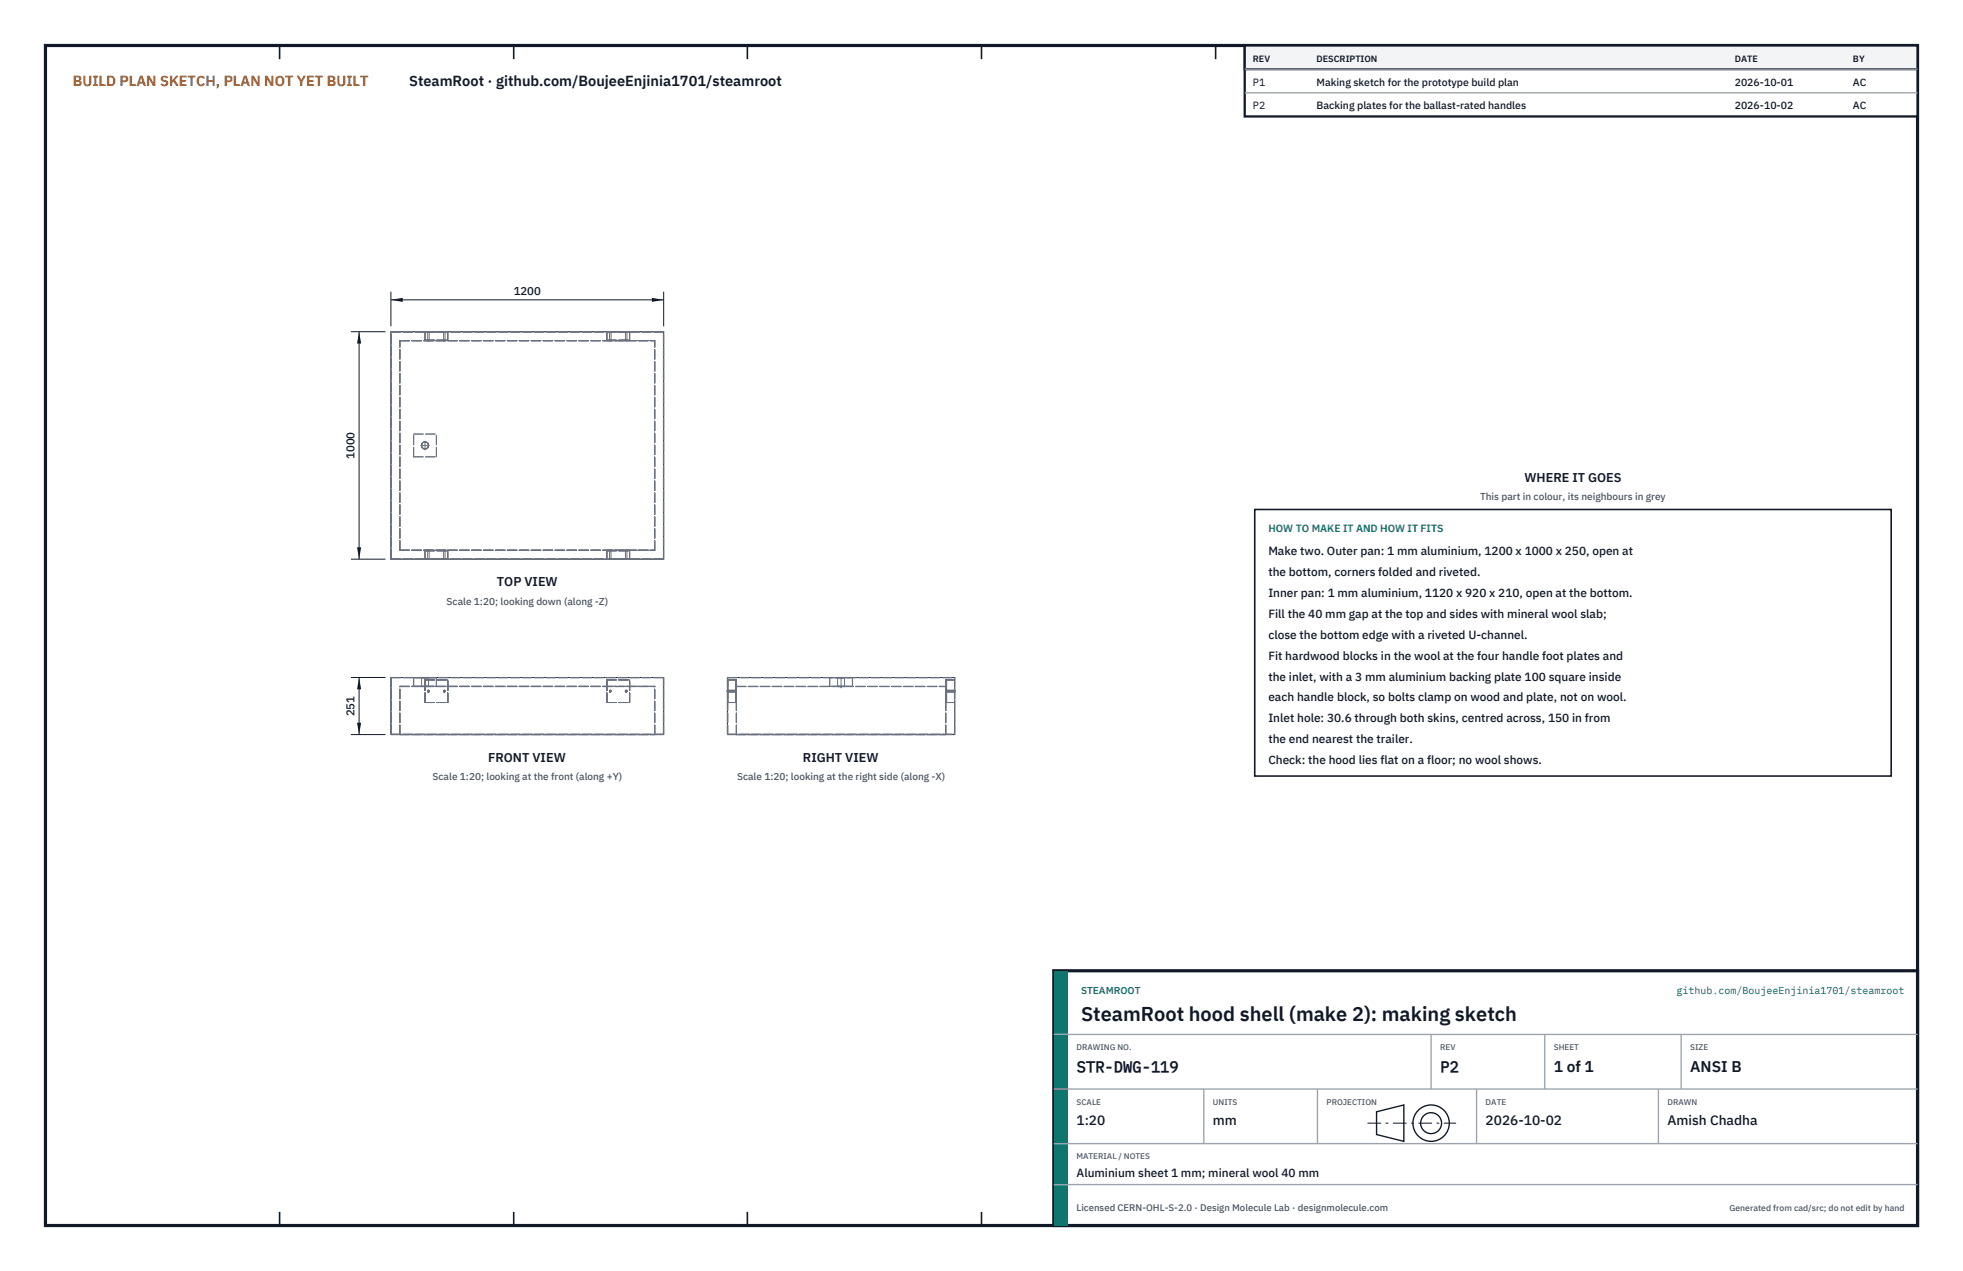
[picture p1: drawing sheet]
<svg xmlns="http://www.w3.org/2000/svg" width="432mm" height="279mm" viewBox="0 0 432 279" stroke-linecap="round" stroke-linejoin="round" font-family="sans-serif">
<defs><g id="words">
<text font-size="4.4" fill="#111827" x="237.8" y="224.4">SteamRoot hood shell (make 2): making sketch</text>
<g font-size="3.4" fill="#111827">
<text x="236.8" y="235.6">STR-DWG-119</text>
<text x="316.8" y="235.6">P2</text>
<text x="341.8" y="235.6">1 of 1</text>
<text x="371.8" y="235.6">ANSI B</text>
</g>
<text font-size="3.2" fill="#b45309" x="16" y="19">BUILD PLAN SKETCH, PLAN NOT YET BUILT</text>
<text font-size="3.2" fill="#111827" x="90" y="19">SteamRoot · github.com/BoujeeEnjinia1701/steamroot</text>
<g font-size="3" fill="#111827">
<text x="236.8" y="247.2">1:20</text>
<text x="266.8" y="247.2">mm</text>
<text x="326.8" y="247.2">2026-10-02</text>
<text x="366.8" y="247.2">Amish Chadha</text>
</g>
<g font-size="2.8" fill="#111827">
<text x="335.3" y="106">WHERE IT GOES</text>
<text x="109.3" y="128.9">TOP VIEW</text>
<text x="107.4" y="167.5">FRONT VIEW</text>
<text x="176.6" y="167.5">RIGHT VIEW</text>
</g>
<g font-size="2.6" fill="#111827">
<text x="279" y="122">Make two. Outer pan: 1 mm aluminium, 1200 x 1000 x 250, open at</text>
<text x="279" y="126.6">the bottom, corners folded and riveted.</text>
<text x="279" y="131.2">Inner pan: 1 mm aluminium, 1120 x 920 x 210, open at the bottom.</text>
<text x="279" y="135.8">Fill the 40 mm gap at the top and sides with mineral wool slab;</text>
<text x="279" y="140.4">close the bottom edge with a riveted U-channel.</text>
<text x="279" y="145">Fit hardwood blocks in the wool at the four handle foot plates and</text>
<text x="279" y="149.6">the inlet, with a 3 mm aluminium backing plate 100 square inside</text>
<text x="279" y="154.2">each handle block, so bolts clamp on wood and plate, not on wool.</text>
<text x="279" y="158.8">Inlet hole: 30.6 through both skins, centred across, 150 in from</text>
<text x="279" y="163.4">the end nearest the trailer.</text>
<text x="279" y="168">Check: the hood lies flat on a floor; no wool shows.</text>
<text x="236.8" y="258.8">Aluminium sheet 1 mm; mineral wool 40 mm</text>
</g>
<g font-size="2.5" fill="#111827">
<text x="113" y="64.9">1200</text>
<text x="78" y="100.9" transform="rotate(-90 78 100.9)">1000</text>
<text x="78" y="157.5" transform="rotate(-90 78 157.5)">251</text>
</g>
<g font-size="2.3" fill="#111827">
<text x="275.6" y="18.8">P1</text>
<text x="275.6" y="24">P2</text>
<text x="289.6" y="18.8">Making sketch for the prototype build plan</text>
<text x="289.6" y="24">Backing plates for the ballast-rated handles</text>
<text x="381.6" y="18.8">2026-10-01</text>
<text x="381.6" y="24">2026-10-02</text>
<text x="407.6" y="18.8">AC</text>
<text x="407.6" y="24">AC</text>
</g>
<text font-size="2.3" fill="#0f766e" x="279" y="117">HOW TO MAKE IT AND HOW IT FITS</text>
<g font-size="2.2" fill="#4b5563">
<text x="325.6" y="110">This part in colour, its neighbours in grey</text>
<text x="98.2" y="132.9">Scale 1:20; looking down (along -Z)</text>
<text x="95.2" y="171.5">Scale 1:20; looking at the front (along +Y)</text>
<text x="162.1" y="171.5">Scale 1:20; looking at the right side (along -X)</text>
</g>
<g font-size="2.2" fill="#0f766e">
<text x="237.8" y="218.4">STEAMROOT</text>
<text x="368.8" y="218.4">github.com/BoujeeEnjinia1701/steamroot</text>
</g>
<text font-size="2.1" fill="#4b5563" x="236.8" y="266.2">Licensed CERN-OHL-S-2.0 · Design Molecule Lab · designmolecule.com</text>
<g font-size="2" fill="#111827">
<text x="275.6" y="13.6">REV</text>
<text x="289.6" y="13.6">DESCRIPTION</text>
<text x="381.6" y="13.6">DATE</text>
<text x="407.6" y="13.6">BY</text>
</g>
<text font-size="1.9" fill="#4b5563" x="380.4" y="266.2">Generated from cad/src; do not edit by hand</text>
<g font-size="1.8" fill="#4b5563">
<text x="236.8" y="230.8">DRAWING NO.</text>
<text x="316.8" y="230.8">REV</text>
<text x="341.8" y="230.8">SHEET</text>
<text x="371.8" y="230.8">SIZE</text>
<text x="236.8" y="242.8">SCALE</text>
<text x="266.8" y="242.8">UNITS</text>
<text x="291.8" y="242.8">PROJECTION</text>
<text x="326.8" y="242.8">DATE</text>
<text x="366.8" y="242.8">DRAWN</text>
<text x="236.8" y="254.8">MATERIAL / NOTES</text>
</g>
</g></defs>
<path d="M10 10h411.8v259.4h-411.8z" fill="none" stroke="#111827" stroke-width=".7" stroke-linecap="butt"/>
<g fill="none" stroke="#111827" stroke-width=".35">
<path d="M61.5 10v3M113 10v3M164.4 10v3M215.9 10v3M267.4 10v3M318.9 10v3M370.3 10v3M61.5 266.4v3M113 266.4v3M164.4 266.4v3M215.9 266.4v3M267.4 266.4v3"/>
<path d="M318.9 266.4v3M370.3 266.4v3"/>
</g>
<g fill="none" stroke="#111727" stroke-width=".22">
<path d="M86 72.9h60v50h-60zM86 148.9h60v12.5h-60zM94.2 151.8l.2 .1-.1 .2-.2-.2zM97.7 151.8l.2 .1-.1 .2-.2-.2zM134.2 151.8l.2 .1-.1 .2-.2-.2zM137.7 151.8l.2 .1-.1 .2-.2-.2zM160 148.9h50v12.5h-50zM86 161.4v.1M145.9 161.4v.1M160.1 161.4v.1M210 161.4v.1"/>
<circle cx="93.5" cy="97.9" r=".77"/>
</g>
<g fill="none" stroke="#6a7180" stroke-width=".22" stroke-dasharray="2.1 .5">
<path d="M86 72.9h60M86 73h59.9M87.9 74.9h56.1M87.9 74.9h5.6M88 74.9h56M93.5 74.9h5M93.5 74.9v-1.9M93.5 73h5M93.5 74.7v-1.7M93.5 74.7h5M94.1 72.9h.3M94.1 73h.3"/>
<path d="M94.1 74.9h.3M94.1 74.7h.3M94.1 73v-.1M94.1 74.9h.1M94.1 74.7v-1.7M94.4 72.9h-.3M94.4 73v-.1M94.4 73h-.3M94.4 74.9h-.3M94.4 74.9h.1M94.4 74.7h-.3M94.4 74.7v-1.7"/>
<path d="M97.6 72.9h.3M97.6 73h.3M97.6 74.9h.3M97.6 74.7h.3M97.6 73v-.1M97.6 74.9h.1M97.6 74.7v-1.7M97.9 72.9h-.3M97.9 73v-.1M97.9 73h-.3M97.9 74.9h-.3M97.9 74.9h.1"/>
<path d="M97.9 74.7h-.3M97.9 74.7v-1.7M98.5 74.9h35M98.5 73v1.9M98.5 74.7v-1.7M133.5 74.9h5M133.5 74.9v-1.9M133.5 73v1.9M133.5 73h5M133.5 74.7v-1.7M133.5 74.7h5M134.1 72.9h.3"/>
<path d="M134.1 73h.3M134.1 74.9h.3M134.1 74.7h.3M134.1 73v-.1M134.1 74.9h.1M134.1 74.7v-1.7M134.4 72.9h-.3M134.4 73v-.1M134.4 73h-.3M134.4 74.9h-.3M134.4 74.9h.1M134.4 74.7h-.3"/>
<path d="M134.4 74.7v-1.7M137.6 72.9h.3M137.6 73h.3M137.6 74.9h.3M137.6 74.7h.3M137.6 73v-.1M137.6 74.9h.1M137.6 74.7v-1.7M137.9 72.9h-.3M137.9 73v-.1M137.9 73h-.3M137.9 74.9h-.3"/>
<path d="M137.9 74.9h.1M137.9 74.7h-.3M137.9 74.7v-1.7M138.5 74.9h5.5M138.5 73v1.9M138.5 74.7v-1.7M145.9 73h-59.9M91 95.4h5M91 100.4v-5M91 100.4h5M96 100.4v-5M86 122.9v-50"/>
<path d="M86 122.9h60M86 122.9v-49.9M86 122.9h59.9M87.9 121v-46.1M87.9 121h56.1M87.9 121h5.6M88 120.9v-46M88 120.9h56M93.5 121h5M93.5 122.9v-1.9M93.5 122.9h5M93.5 122.9v-1.8"/>
<path d="M93.5 121.1h5M94.1 122.9h.3M94.1 121h.3M94.1 120.9h.3M94.1 121.1h.3M94.1 122.9h.1M94.1 120.9v.1M94.1 121.1v1.8M94.4 122.9h-.3M94.4 122.9h.1M94.4 121h-.3M94.4 120.9v.1"/>
<path d="M94.4 120.9h-.3M94.4 121.1h-.3M94.4 121.1v1.8M97.6 122.9h.3M97.6 121h.3M97.6 120.9h.3M97.6 121.1h.3M97.6 122.9h.1M97.6 120.9v.1M97.6 121.1v1.8M97.9 122.9h-.3M97.9 122.9h.1"/>
<path d="M97.9 121h-.3M97.9 120.9v.1M97.9 120.9h-.3M97.9 121.1h-.3M97.9 121.1v1.8M98.5 121h35M98.5 121v1.9M98.5 122.9v-1.8M133.5 121h5M133.5 121v1.9M133.5 122.9v-1.9M133.5 122.9h5"/>
<path d="M133.5 122.9v-1.8M133.5 121.1h5M134.1 122.9h.3M134.1 121h.3M134.1 120.9h.3M134.1 121.1h.3M134.1 122.9h.1M134.1 120.9v.1M134.1 121.1v1.8M134.4 122.9h-.3M134.4 122.9h.1M134.4 121h-.3"/>
<path d="M134.4 120.9v.1M134.4 120.9h-.3M134.4 121.1h-.3M134.4 121.1v1.8M137.6 122.9h.3M137.6 121h.3M137.6 120.9h.3M137.6 121.1h.3M137.6 122.9h.1M137.6 120.9v.1M137.6 121.1v1.8M137.9 122.9h-.3"/>
<path d="M137.9 122.9h.1M137.9 121h-.3M137.9 120.9v.1M137.9 120.9h-.3M137.9 121.1h-.3M137.9 121.1v1.8M138.5 121h5.5M138.5 121v1.9M138.5 122.9v-1.8M144 120.9v-46M144 121v-46.1M145.9 122.9h-59.9"/>
<path d="M145.9 122.9v-49.9M146 122.9v-50M86 148.9h60M86 149h59.9M87.9 150.9h5.6M87.9 150.9h56.1M88 150.9h56M91 150.9h5M91 149h5M91 150.9v-1.9M92.7 148.9h1.6M92.7 149h1.6"/>
<path d="M92.7 150.9h1.6M92.7 149v-.1M92.7 150.9h.1M92.7 150.9v-1.9M93.5 154.4h5M93.5 154.4v-3.5M93.5 150.9v-1.5M93.5 154.4v-5M93.5 149.4h5M93.5 150.9h5M94.2 151.8l.2 .1-.1 .2-.2-.2zM94.3 148.9h-1.6"/>
<path d="M94.3 149v-.1M94.3 149h-1.6M94.3 150.9h-1.6M94.3 150.9h.1M94.3 150.9v-1.9M96 150.9v-1.9M97.7 151.8l.2 .1-.1 .2-.2-.2zM98.5 150.9h35M98.5 154.4v-3.5M98.5 150.9v-1.5M98.5 154.4v-5M133.5 154.4h5"/>
<path d="M133.5 154.4v-3.5M133.5 150.9v-1.5M133.5 154.4v-5M133.5 149.4h5M133.5 150.9h5M134.2 151.8l.2 .1-.1 .2-.2-.2zM137.7 151.8l.2 .1-.1 .2-.2-.2zM138.5 150.9h5.5M138.5 154.4v-3.5M138.5 150.9v-1.5M138.5 154.4v-5M160 148.9h50"/>
<path d="M160 151.9v-.1M160 151.8v.3M160 152.1v-.2M160.1 151.9v-.1M160.1 151.8v.3M160.1 152.1v-.2M160.1 149h49.9M160.1 154.4v-5M160.1 149.4h1.9M160.1 154.4h1.9M160.1 149.4h1.7M160.1 154.4h1.7"/>
<path d="M160.1 151.8h-.1M160.1 152.1h-.1M161.8 154.4v-5M161.8 151.9v-.1M161.8 151.8v.3M161.8 152.1v-.2M161.8 151.8h-1.7M161.8 152.1h-1.7M162 150.9h46.1M162 150.9v-1.5M162 154.4h-1.9M162 154.4v-3.5"/>
<path d="M162 149.4h-1.9M162 151.9v-.1M162 151.8v.3M162 152.1v-.2M162 150.9h46M162 151.8h.1M162 152.1h.1M182.5 150.9h5M182.5 150.9v-1.9M182.5 149h5M184.2 148.9h.8M184.2 149h.8"/>
<path d="M184.2 150.9h.8M184.2 149v-.1M184.2 150.9h.1M184.2 150.9v-1.9M185 148.9h.8M185 149h.8M185 150.9h.8M185.8 148.9h-1.6M185.8 149h-1.6M185.8 150.9h-1.6M185.8 149v-.1M185.8 150.9h.1"/>
<path d="M185.8 150.9v-1.9M187.5 150.9v-1.9M208 151.9v.2M208 152.1v-.3M208 151.8v.1M208 152.1h.1M208 151.8h.1M208.1 154.4v-3.5M208.1 149.4h1.9M208.1 150.9v-1.5M208.1 154.4h1.9M208.1 151.9v.2"/>
<path d="M208.1 152.1v-.3M208.1 151.8v.1M208.2 154.4v-5M208.2 149.4h1.8M208.2 154.4h1.8M208.2 151.9v.2M208.2 152.1v-.3M208.2 151.8v.1M208.2 152.1h1.8M208.2 151.8h1.8M210 151.9v.2M210 152.1v-.3"/>
<path d="M210 151.8v.1M210 154.4v-5M210 149.4h-1.9M210 154.4h-1.9M210 152.1h.1M210 151.8h.1M86 161.4v-12.5M86 161.4h60M86 161.4v-12.4M86 161.5v-12.5M86 161.5h59.9M87.9 161.5h56.1"/>
<path d="M87.9 161.5v-10.6M88 161.5h56M88 161.5v-10.6M144 161.5v-10.6M145.9 161.4h-59.9M145.9 161.4v-12.4M145.9 161.5v-12.5M146 161.4v-12.5M160 161.4v-12.5M160 161.4h50M160.1 161.4h49.9M160.1 161.4v-12.4"/>
<path d="M160.1 161.5v-12.5M160.1 161.5h49.9M162 161.5h46.1M162 161.5v-10.6M162 161.5h46M208 161.5v-10.6M208.1 161.5v-10.6M210 161.4v-12.4M210 161.5v-12.5M210 161.4v-12.5"/>
<circle cx="93.5" cy="97.9" r=".77"/>
</g>
<path d="M92.5 97.9h1.9M93.5 98.9v-1.9M93.5 151.2v-2.3M93.5 151.2v-.6M93.5 149.2v-.3M185 151.2v-2.3M185 151.2v-.6M185 149.2v-.3" fill="none" stroke="#6a7180" stroke-width=".22" stroke-dasharray="4.2 .5 0 .5"/>
<path d="M86 64.1v7.6M86 65.9h60M146 64.1v7.6" fill="none" stroke="#111827" stroke-width=".22"/>
<path d="M86 65.9l2.6-.4v.9zM143.4 65.5v.9l2.6-.5z" fill="#111827"/>
<path d="M77.2 72.9h7.6M79 72.9v50M77.2 122.9h7.6" fill="none" stroke="#111827" stroke-width=".22"/>
<path d="M79 72.9l-.5 2.6h.9zM78.5 120.3h.9l-.4 2.6z" fill="#111827"/>
<path d="M77.2 148.9h7.6M79 148.9v12.6M77.2 161.5h7.6" fill="none" stroke="#111827" stroke-width=".22"/>
<path d="M79 148.9l-.5 2.6h.9zM78.5 158.9h.9l-.4 2.6z" fill="#111827"/>
<path d="M276 112h140v58.6h-140z" fill="#fff" stroke="#111827" stroke-width=".35"/>
<path d="M273.8 10h148v15.6h-148z" fill="#fff" stroke="#111827" stroke-width=".5"/>
<path d="M273.8 10h148v5.2h-148z" fill="#f3f4f6" stroke="#111827" stroke-width=".5"/>
<path d="M273.8 15.2h148M273.8 20.4h148" fill="none" stroke="#9ca3af" stroke-width=".3"/>
<path d="M231.8 213.4h190v56h-190z" fill="#fff" stroke="#111827" stroke-width=".7" stroke-linecap="butt"/>
<path d="M231.8 213.4h3v56h-3z" fill="#0f766e"/>
<path d="M231.8 227.4h190M231.8 239.4h190M264.8 239.4v12M289.8 239.4v12M314.8 227.4v12M324.8 239.4v12M339.8 227.4v12M364.8 239.4v12M369.8 227.4v12M231.8 251.4h190M231.8 260.4h190" fill="none" stroke="#9ca3af" stroke-width=".3"/>
<g fill="none" stroke="#111827" stroke-width=".3">
<path d="M302.8 244.4l6-1.5v8l-6-1.5z"/>
<circle cx="314.8" cy="246.9" r="4"/>
<circle cx="314.8" cy="246.9" r="2.3"/>
</g>
<path d="M300.8 246.9h19.5" fill="none" stroke="#111827" stroke-width=".22" stroke-dasharray="3 1 .6 1" stroke-linecap="butt"/>
<use href="#words"/>
</svg>
